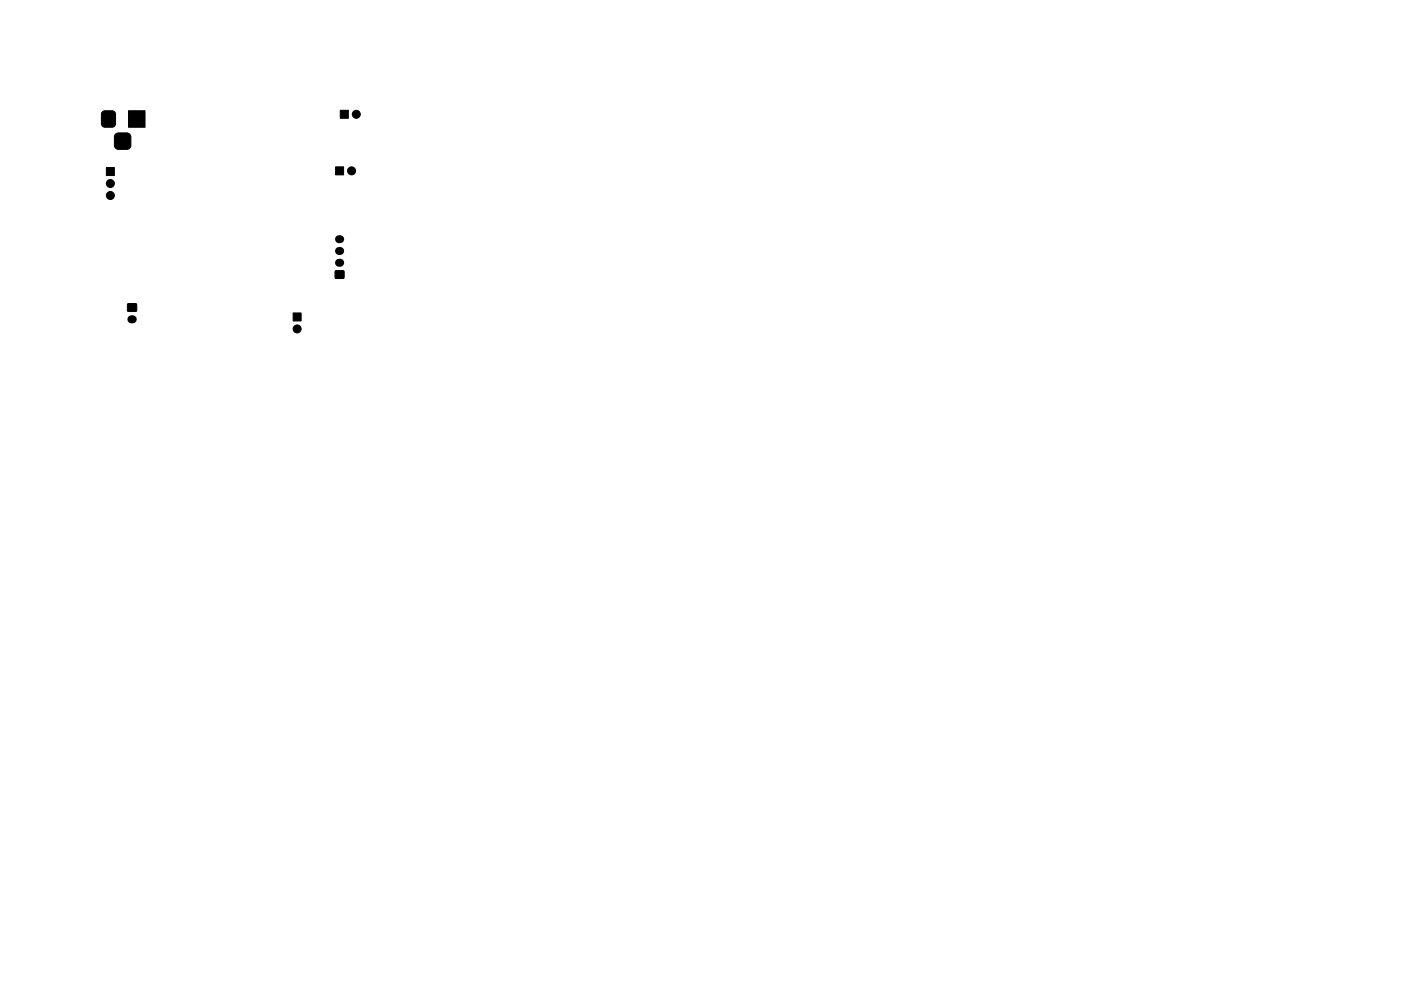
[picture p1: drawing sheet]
<svg xmlns="http://www.w3.org/2000/svg" width="297mm" height="210mm" viewBox="0 0 297 210" stroke-linecap="round" stroke-linejoin="round" font-family="sans-serif">
<g fill="#000" stroke="#000" stroke-width=".21">
<path d="M22.5 35.5h1.7v1.7h-1.7zM21.7 23.7l.5-.2h1.5a.75 .75 0 0 1 .8 .7v2a.75 .75 0 0 1-.8 .8h-1.5a.75 .75 0 0 1-.7-.8v-2zM24.5 28.5l.5-.3h1.9a.88 .88 0 0 1 .9 .9v1.7a.88 .88 0 0 1-.9 .9h-1.8a.88 .88 0 0 1-.9-.9l.1-1.8zM27.2 23.5h3.6v3.5h-3.6zM71.1 35.4h1.7v1.7h-1.7zM72.1 23.4h1.7v1.7h-1.7zM71.1 57.5h1.8v1.5h-1.8zM27.1 64.5h1.8v1.5h-1.8zM62.1 66.4h1.8v1.7h-1.8z"/>
<circle cx="23.4" cy="38.9" r=".85"/>
<circle cx="74.5" cy="36.2" r=".85"/>
<circle cx="75.5" cy="24.2" r=".85"/>
<circle cx="23.4" cy="41.5" r=".85"/>
<circle cx="63" cy="69.8" r=".85"/>
</g>
<path d="M71.9 50.7h.2M71.9 53.2h.2M71.9 55.7h.2M27.9 67.7h.3" fill="none" stroke="#000" stroke-width="1.7"/>
</svg>
